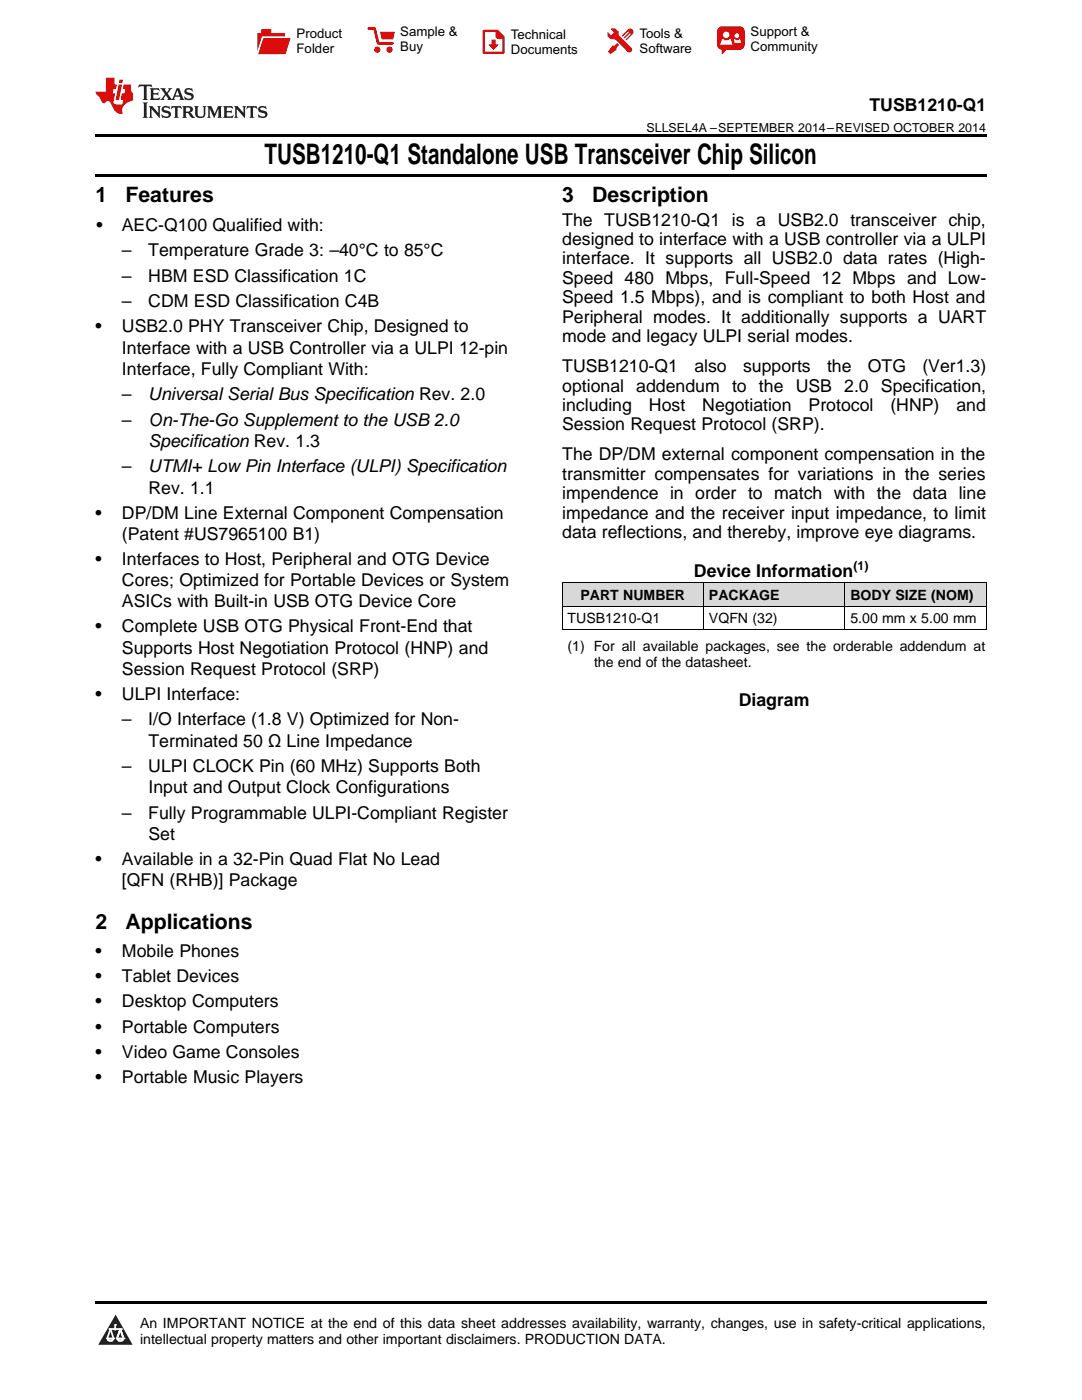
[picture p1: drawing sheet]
<svg xmlns="http://www.w3.org/2000/svg" width="216mm" height="279mm" viewBox="0 0 216 279" stroke-linecap="round" stroke-linejoin="round" font-family="sans-serif">
<defs><g id="words">
<text font-size="5.6" x="52.8" y="32.8">TUSB1210-Q1 Standalone USB Transceiver Chip Silicon</text>
<g font-size="4.2">
<text x="19" y="40.4">1</text>
<text x="25" y="40.4">Features</text>
<text x="112.2" y="40.4">3</text>
<text x="118.2" y="40.4">Description</text>
<text x="19" y="185.3">2</text>
<text x="25" y="185.3">Applications</text>
</g>
<g font-size="3.5">
<text x="173.5" y="22.2">TUSB1210-Q1</text>
<text x="19.2" y="46.1">•</text>
<text x="24.3" y="46.1">AEC-Q100 Qualified with:</text>
<text x="112.2" y="45">The TUSB1210-Q1 is a USB2.0 transceiver chip,</text>
<text x="24.3" y="51.2">–</text>
<text x="29.6" y="51.2">Temperature Grade 3: –40°C to 85°C</text>
<text x="112.2" y="48.9">designed to interface with a USB controller via a ULPI</text>
<text x="112.2" y="52.8">interface. It supports all USB2.0 data rates (High-</text>
<text x="24.3" y="56.2">–</text>
<text x="29.6" y="56.2">HBM ESD Classification 1C</text>
<text x="112.2" y="56.7">Speed 480 Mbps, Full-Speed 12 Mbps and Low-</text>
<text x="24.3" y="61.3">–</text>
<text x="29.6" y="61.3">CDM ESD Classification C4B</text>
<text x="112.2" y="60.5">Speed 1.5 Mbps), and is compliant to both Host and</text>
<text x="112.2" y="64.4">Peripheral modes. It additionally supports a UART</text>
<text x="19" y="66.3">•</text>
<text x="24.3" y="66.3">USB2.0 PHY Transceiver Chip, Designed to</text>
<text x="24.3" y="70.6">Interface with a USB Controller via a ULPI 12-pin</text>
<text x="112.2" y="68.3">mode and legacy ULPI serial modes.</text>
<text x="24.3" y="74.8">Interface, Fully Compliant With:</text>
<text x="112.2" y="74.3">TUSB1210-Q1</text>
<text x="138.5" y="74.3">also</text>
<text x="148.3" y="74.3">supports</text>
<text x="165" y="74.3">the</text>
<text x="173.2" y="74.3">OTG</text>
<text x="184.1" y="74.3">(Ver1.3)</text>
<text x="24.3" y="79.9">–</text>
<text x="29.6" y="79.9">Universal Serial Bus Specification Rev. 2.0</text>
<text x="112.2" y="78.1">optional addendum to the USB 2.0 Specification,</text>
<text x="112.2" y="82">including</text>
<text x="129.5" y="82">Host</text>
<text x="140.1" y="82">Negotiation</text>
<text x="161.3" y="82">Protocol</text>
<text x="177.7" y="82">(HNP)</text>
<text x="190.8" y="82">and</text>
<text x="24.3" y="84.9">–</text>
<text x="29.6" y="84.9">On-The-Go Supplement to the USB 2.0</text>
<text x="29.6" y="89.2">Specification Rev. 1.3</text>
<text x="112.2" y="85.9">Session Request Protocol (SRP).</text>
<text x="24.3" y="94.3">–</text>
<text x="29.6" y="94.3">UTMI+ Low Pin Interface (ULPI) Specification</text>
<text x="112.2" y="91.9">The DP/DM external component compensation in the</text>
<text x="112.2" y="95.7">transmitter compensates for variations in the series</text>
<text x="29.6" y="98.5">Rev. 1.1</text>
<text x="112.2" y="99.6">impendence in order to match with the data line</text>
<text x="19" y="103.5">•</text>
<text x="24.3" y="103.5">DP/DM Line External Component Compensation</text>
<text x="24.3" y="107.7">(Patent #US7965100 B1)</text>
<text x="112.2" y="103.5">impedance and the receiver input impedance, to limit</text>
<text x="112.2" y="107.4">data reflections, and thereby, improve eye diagrams.</text>
<text x="19" y="112.7">•</text>
<text x="24.3" y="112.7">Interfaces to Host, Peripheral and OTG Device</text>
<text x="24.3" y="117">Cores; Optimized for Portable Devices or System</text>
<text x="138.5" y="115.1">Device Information</text>
<text x="24.3" y="121.2">ASICs with Built-in USB OTG Device Core</text>
<text x="19" y="126.2">•</text>
<text x="24.3" y="126.2">Complete USB OTG Physical Front-End that</text>
<text x="24.3" y="130.5">Supports Host Negotiation Protocol (HNP) and</text>
<text x="24.3" y="134.7">Session Request Protocol (SRP)</text>
<text x="19" y="139.7">•</text>
<text x="24.3" y="139.7">ULPI Interface:</text>
<text x="147.4" y="140.9">Diagram</text>
<text x="24.3" y="144.8">–</text>
<text x="29.6" y="144.8">I/O Interface (1.8 V) Optimized for Non-</text>
<text x="29.6" y="149">Terminated 50 Ω Line Impedance</text>
<text x="24.3" y="154.1">–</text>
<text x="29.6" y="154.1">ULPI CLOCK Pin (60 MHz) Supports Both</text>
<text x="29.6" y="158.3">Input and Output Clock Configurations</text>
<text x="24.3" y="163.4">–</text>
<text x="29.6" y="163.4">Fully Programmable ULPI-Compliant Register</text>
<text x="29.6" y="167.6">Set</text>
<text x="19" y="172.6">•</text>
<text x="24.3" y="172.6">Available in a 32-Pin Quad Flat No Lead</text>
<text x="24.3" y="176.9">[QFN (RHB)] Package</text>
<text x="19" y="191">•</text>
<text x="24.3" y="191">Mobile Phones</text>
<text x="19" y="196">•</text>
<text x="24.3" y="196">Tablet Devices</text>
<text x="19" y="201">•</text>
<text x="24.3" y="201">Desktop Computers</text>
<text x="19" y="206.1">•</text>
<text x="24.3" y="206.1">Portable Computers</text>
<text x="19" y="211.1">•</text>
<text x="24.3" y="211.1">Video Game Consoles</text>
<text x="19" y="216.1">•</text>
<text x="24.3" y="216.1">Portable Music Players</text>
</g>
<g font-size="2.8">
<text x="115.8" y="119.8">PART NUMBER</text>
<text x="141.5" y="119.8">PACKAGE</text>
<text x="169.7" y="119.8">BODY SIZE (NOM)</text>
<text x="113.2" y="124.4">TUSB1210-Q1</text>
<text x="141.5" y="124.4">VQFN (32)</text>
<text x="169.7" y="124.4">5.00 mm x 5.00 mm</text>
<text x="113.2" y="129.9">(1) For all available packages, see the orderable addendum at</text>
<text x="118.5" y="133.1">the end of the datasheet.</text>
<text x="27.9" y="265">An IMPORTANT NOTICE at the end of this data sheet addresses availability, warranty, changes, use in safety-critical applications,</text>
<text x="27.9" y="268.2">intellectual property matters and other important disclaimers. PRODUCTION DATA.</text>
</g>
<g font-size="2.6">
<text x="59.2" y="7.6">Product</text>
<text x="59.2" y="10.6">Folder</text>
<text x="79.9" y="7.3">Sample &amp;</text>
<text x="79.9" y="10.2">Buy</text>
<text x="101.9" y="7.8">Technical</text>
<text x="101.9" y="10.8">Documents</text>
<text x="127.6" y="7.6">Tools &amp;</text>
<text x="127.6" y="10.6">Software</text>
<text x="149.8" y="7.2">Support &amp;</text>
<text x="149.8" y="10.2">Community</text>
</g>
<g font-size="2.5">
<text x="129" y="26.3">SLLSEL4A –SEPTEMBER 2014–REVISED OCTOBER 2014</text>
<text x="170.3" y="113.7">(1)</text>
</g>
</g></defs>
<g fill="#d8d8d8">
<path d="M112.2 116.4h28.2v4.6h-28.2z"/>
<path d="M140.4 116.4h28.2v4.6h-28.2z"/>
<path d="M168.6 116.4h28.2v4.6h-28.2z"/>
</g>
<path d="M23.1 262.4l3.4 6h-6.9z" fill="#231f20"/>
<path d="M21.4 267.1h1.2l-.3 .5h-.3a.55 .55 0 0 1-.6-.5z" fill-rule="evenodd" fill="#fff"/>
<path d="M21.4 267.1h1.2l-.3 .5h-.3a.55 .55 0 0 1-.6-.5z" fill="none" stroke="#231f20" stroke-width=".34"/>
<path d="M21.4 267.1l1.2 .1-.3 .4h-.5z" fill="none" stroke="#fff" stroke-width=".34"/>
<path d="M23 265.3h.1" fill="none" stroke="#fff" stroke-width=".34"/>
<path d="M23 264.4v.9z" fill="#fff"/>
<path d="M23 264.4v.9z" fill="none" stroke="#fff" stroke-width=".34"/>
<circle cx="23" cy="264.4" r=".17" fill="#fff"/>
<path d="M21.9 265.2h.1" fill="none" stroke="#fff" stroke-width=".34"/>
<path d="M21.9 265.2h2.3z" fill="#fff"/>
<path d="M21.9 265.2h2.3z" fill="none" stroke="#fff" stroke-width=".34"/>
<circle cx="24.2" cy="265.2" r=".17" fill="#fff"/>
<path d="M23.3 267.1h.1" fill="none" stroke="#fff" stroke-width=".34"/>
<path d="M24 265.2l-.7 1.9z" fill="#fff"/>
<path d="M24 265.2l-.7 1.9z" fill="none" stroke="#fff" stroke-width=".34"/>
<path d="M24 265.2l.7 1.9z" fill="#fff"/>
<path d="M24 265.2l.7 1.9z" fill="none" stroke="#fff" stroke-width=".34"/>
<path d="M24.6 267.1h.1" fill="none" stroke="#fff" stroke-width=".34"/>
<circle cx="21.4" cy="267.1" r=".17" fill="#fff"/>
<path d="M22.1 265.2l-.7 1.9z" fill="#fff"/>
<path d="M22.1 265.2l-.7 1.9z" fill="none" stroke="#fff" stroke-width=".34"/>
<path d="M22.1 265.2l.5 1.9z" fill="#fff"/>
<path d="M22.1 265.2l.5 1.9z" fill="none" stroke="#fff" stroke-width=".34"/>
<circle cx="22.6" cy="267.1" r=".17" fill="#fff"/>
<path d="M23.4 267.1h1.3a.65 .65 0 0 1-.7 .5 .65 .65 0 0 1-.6-.5z" fill-rule="evenodd" fill="#fff"/>
<path d="M23.4 267.1h1.3a.65 .65 0 0 1-.7 .5 .65 .65 0 0 1-.6-.5z" fill="none" stroke="#231f20" stroke-width=".34"/>
<path d="M23.4 267.1h1.3l-.4 .5h-.6z" fill="none" stroke="#fff" stroke-width=".34"/>
<path d="M23.3 267.1h.1" fill="none" stroke="#fff" stroke-width=".34"/>
<circle cx="24.7" cy="267.1" r=".17" fill="#fff"/>
<path d="M19 34.8h177.8v.5h-177.8zM19 26.8h177.8v.6h-177.8zM19 259.7h177.8v.5h-177.8z" fill="#000"/>
<path d="M112.2 116.3h84.6M112.2 116.4v9.3M140.4 116.4v9.3M168.6 116.4v9.3M196.8 116.4v9.3M112.2 125.6h84.6M112.2 121h84.6" fill="none" stroke="#000" stroke-width=".2"/>
<path d="M27.7 16.9l-.1 .6 .6-.3h.5v.2v2.2l-.2 .4h1l-.2-.4v-2.2v-.2h.5l.6 .3-.2-.6zM29.9 17.6l.2 .4v1.6l-.2 .4h1.9l.1-.6a1.09 1.09 0 0 1-1.3 .1v-.6h.6l.4 .2v-.7l-.2 .2h-.8v-.6l.2-.1a1.01 1.01 0 0 1 1 .3l-.1-.6zM32 17.6l.9 1.2-1 1.2h.9l-.2-.3 .5-.7 .5 .7-.3 .3h1.7l-.2-.3 .1-.4h1l.1 .4-.2 .3h1l-.3-.4-.7-2h-.5l-1 2.2-.8-1.1 .9-1.1h-.9l.2 .2-.4 .7-.4-.7 .2-.2zM35.4 18l.4 1h-.8zM37 17.7a.66 .66 0 0 0-.2 .8 .66 .66 0 0 0 .6 .4l.7 .2 .1 .2a.8 .8 0 0 1-.7 .4 .8 .8 0 0 1-.7-.5l.1 .8 .2-.2a.94 .94 0 0 0 1.1 .1 .94 .94 0 0 0 .4-.9 1.48 1.48 0 0 0-1.3-.6v-.4a1.1 1.1 0 0 1 1.2 .2l-.2-.6-.2 .1-.5-.1zM28.5 20.4l.2 .4v2.3l-.2 .4h1l-.2-.4v-2.3l.2-.4zM29.7 21.2l.2 .4v1.5l-.2 .4h.8l-.3-.4 .1-1.3 1.6 1.8v-2l.2-.4h-.7l.2 .2v1.1l-1.2-1.3zM32.5 21.3a.66 .66 0 0 0-.2 .8 .66 .66 0 0 0 .6 .4l.6 .2 .2 .2a.8 .8 0 0 1-.8 .4 .8 .8 0 0 1-.7-.5l.2 .7 .2-.1a.94 .94 0 0 0 1 .1 .94 .94 0 0 0 .5-1 1.47 1.47 0 0 0-1.3-.6l-.1-.3a1.1 1.1 0 0 1 1.3 .2l-.2-.6-.2 .1-.5-.2zM34.3 21.2l-.2 .6a.64 .64 0 0 1 .8-.3v1.6l-.2 .4h1l-.3-.4 .1-1.6a.66 .66 0 0 1 .8 .3l-.2-.6zM36.3 21.2l.3 .4v1.5l-.3 .4h1l-.2-.2v-.7h.5l.1 .1a.8 .8 0 0 0 1.2 .7l-1-1a.62 .62 0 0 0 .6-.5 .62 .62 0 0 0-.6-.7zM37.1 21.5h.1a.48 .48 0 0 1 .6 0 .48 .48 0 0 1 .1 .6l-.2 .1-.6 .1zM38.7 21.2l.2 .2a2.29 2.29 0 0 0 .4 2 1.05 1.05 0 0 0 1.7-.7v-1.3l.2-.2h-.8l.2 .4v1.1a.61 .61 0 0 1-.6 .6 .61 .61 0 0 1-.6-.6v-1.1l.3-.4zM41.3 21.2l.3 .4v1.5l-.3 .4h.8l-.2-.4v-1.4l.8 1.9 .9-1.9v1.4l-.2 .4h.9l-.2-.4v-1.5l.2-.4h-.8l-.7 1.5-.6-1.5zM44.5 21.2l.2 .4v1.5l-.2 .4h1.9l.2-.6a1.1 1.1 0 0 1-1.4 .2v-.7h.6l.4 .2v-.6l-.2 .1-.8 .1v-.6l.2-.1a1.02 1.02 0 0 1 1.1 .2l-.2-.5zM46.7 21.2l.2 .4v1.5l-.2 .4h.8l-.3-.4 .1-1.3 1.6 1.8v-2l.2-.4h-.7l.2 .2v1.1l-1.2-1.3zM49.3 21.2l-.1 .6a.64 .64 0 0 1 .8-.3v1.6l-.3 .4h1l-.2-.4v-1.6a.66 .66 0 0 1 .8 .3l-.1-.6zM51.7 21.3a.66 .66 0 0 0-.2 .7 .66 .66 0 0 0 .7 .5l.6 .2 .1 .2a.8 .8 0 0 1-.7 .4 .8 .8 0 0 1-.7-.5l.1 .7 .2-.1a.94 .94 0 0 0 1.1 .1 .94 .94 0 0 0 .4-1 1.48 1.48 0 0 0-1.2-.6l-.1-.3a1.1 1.1 0 0 1 1.2 .2l-.2-.6-.1 .1-.6-.2z" fill="#231f20"/>
<path d="M21.1 15.5v2.8h-2v.4l.9 .9a.96 .96 0 0 0 1 1 .59 .59 0 0 1 .5-.4 .59 .59 0 0 1 .5 .3l.4 .8a1.61 1.61 0 0 0 2.1 1.3 1.63 1.63 0 0 1 1.1-2.2l.9-.3v-1.5a1.6 1.6 0 0 1-.4-1.7h-1.4l-.2 .9h.5l-.2 .8h-.5l-.2 1v.3h.5l-.2 .9h-.7a.74 .74 0 0 1-1-.6l.3-1.6h-.5l.2-.8h.5l.1-.9h-.4v-1.4zM23.7 16.9l-.7 3h.8l.6-3zM23.8 15.9l-.1 .7h.7l.2-.7z" fill="#ee1d23"/>
<g fill="#d60000">
<path d="M52.1 5.8h2v.8h2.8v4.2h-5.5v-4.2h.7z" fill-rule="evenodd"/>
<path d="M52.4 7.5h5.6l-1 3.3h-5.6z" fill-rule="evenodd"/>
</g>
<path d="M52.4 7.4h5.7l-.1 .1h-5.5l-1.1 3.3z" fill-rule="evenodd" fill="#fff"/>
<path d="M52.4 7.4h5.7l-.1 .1h-5.5l-1.1 3.3z" fill="none" stroke="#fff" stroke-width=".2"/>
<path d="M73.6 5.7h1.1l.7 2.9h2.9" fill="none" stroke="#d60000" stroke-width=".55"/>
<g fill="#d60000">
<path d="M75.8 6.3h3l-.4 1.6h-2.2z" fill-rule="evenodd"/>
<circle cx="75.3" cy="9.9" r=".62"/>
<circle cx="77.7" cy="9.9" r=".62"/>
</g>
<path d="M96.5 6.2h2.7l1.3 1.2v3.1h-4z" fill="none" stroke="#d60000" stroke-width=".44"/>
<g fill="#d60000">
<path d="M98.1 7.9h.8v1h.5l-.9 1.1-1-1v-.1h.6z" fill-rule="evenodd"/>
<path d="M98.9 6.2h.3l1.3 1.2v.4h-1.3l-.3-.4z" fill-rule="evenodd"/>
<path d="M121.9 5.7h.8l.7 .6 .1 .7 2.5 2.5-.8 .8-2.3-2.3-1.1-.2-.6-.6v-.8l.7 .6 .5-.4v-.2l-.5-.5z" fill-rule="evenodd"/>
<path d="M122.2 9.1h.4l.5-.5 .4 .4-.5 .5v.4l-1.2 .9-.5-.5z" fill-rule="evenodd"/>
<path d="M125.3 5.9a.67 .67 0 0 1 .9 0 .67 .67 0 0 1 0 .9z" fill-rule="evenodd"/>
<path d="M125.3 5.9l.9 .9-1.2 1.2h-.2v-.2l1-.9v-.2h-.2l-.9 1h-.2v-.2l.9-1 .1-.2h-.3l-.9 1h-.2v-.2z" fill-rule="evenodd"/>
<circle cx="125.6" cy="9.9" r=".54"/>
</g>
<path d="M123.3 6.3v.7" fill="none" stroke="#d60000" stroke-width=".2"/>
<g fill="#d60000">
<path d="M143.4 5.5l.6-.2h3.6a.95 .95 0 0 1 1 .9v2.8a.95 .95 0 0 1-1 .9h-3.6a.95 .95 0 0 1-.9-.9v-2.8z" fill-rule="evenodd"/>
<path d="M144 9.9h.9l-.7 .9h-.2z" fill-rule="evenodd"/>
</g>
<g fill="#fff">
<path d="M146.6 8.6h1.3z"/>
<path d="M144.1 7.8h.3l.1 .2h.8l.2-.2h.3l.4 1.1h-2.5z" fill-rule="evenodd"/>
<path d="M146.4 7.8h.3l.1 .2h.5l.2-.2h.2l.2 .8h-1.3z" fill-rule="evenodd"/>
<circle cx="144.9" cy="6.9" r=".65"/>
<circle cx="147" cy="7.1" r=".48"/>
</g>
<use href="#words"/>
</svg>
